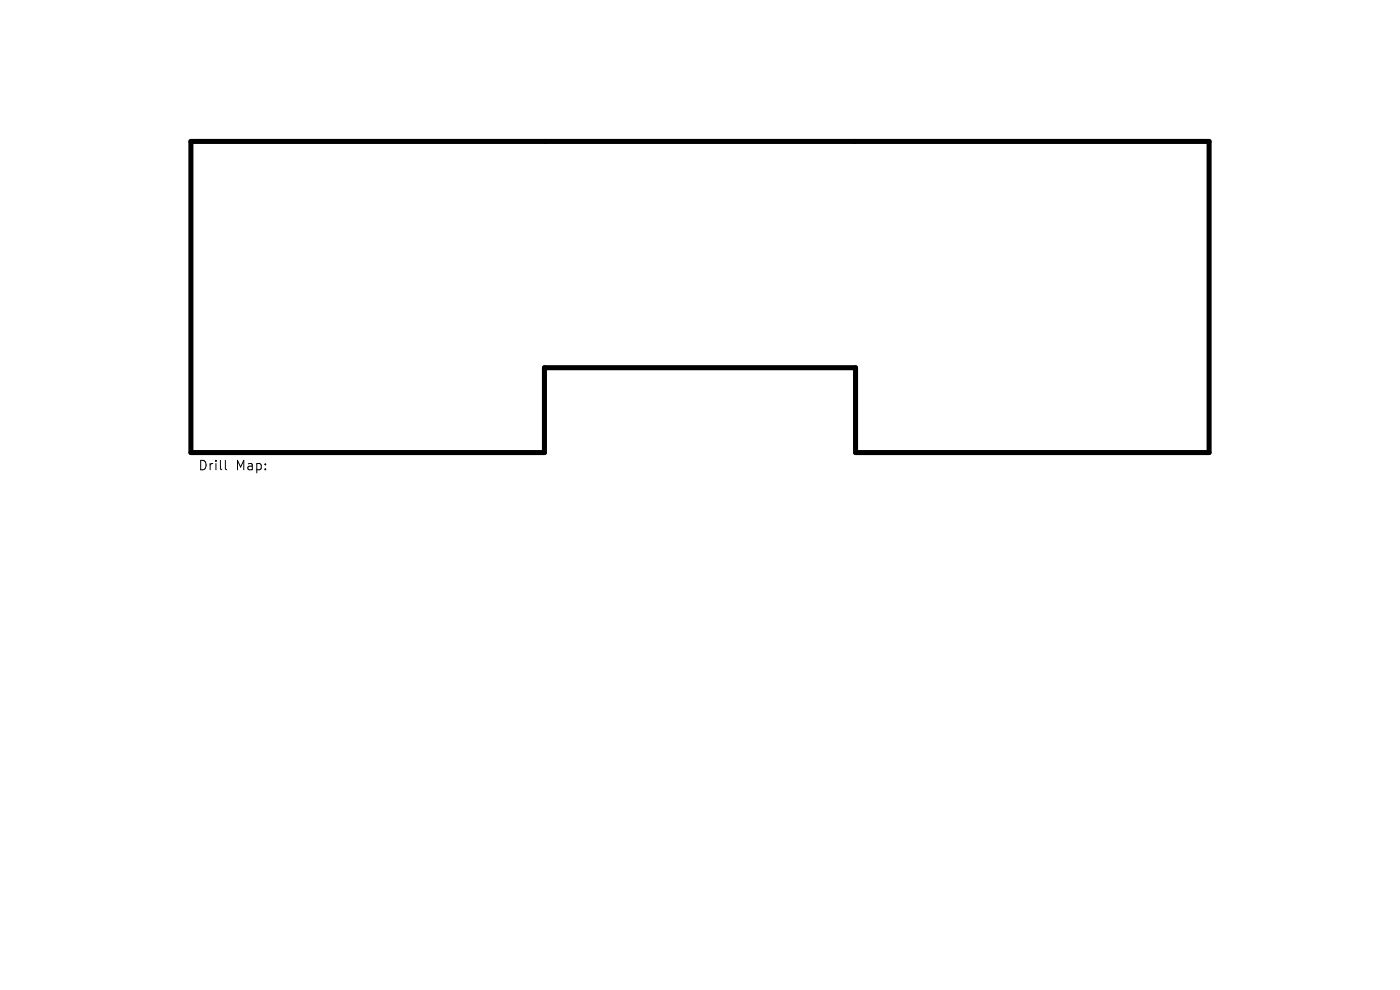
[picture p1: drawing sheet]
<svg xmlns="http://www.w3.org/2000/svg" width="297mm" height="210mm" viewBox="0 0 297 210" stroke-linecap="round" stroke-linejoin="round" font-family="sans-serif">
<defs><g id="words">
<g font-size="2.8">
<text x="42" y="100">Drill</text>
<text x="50" y="100">Map:</text>
</g>
</g></defs>
<path d="M40.5 30h216v66h-75v-18h-66v18h-75z" fill="none" stroke="#000" stroke-width="1.1"/>
<path d="M47.8 97.7v1.7l.3 .3" fill="none" stroke="#000" stroke-width=".21"/>
<use href="#words"/>
</svg>
